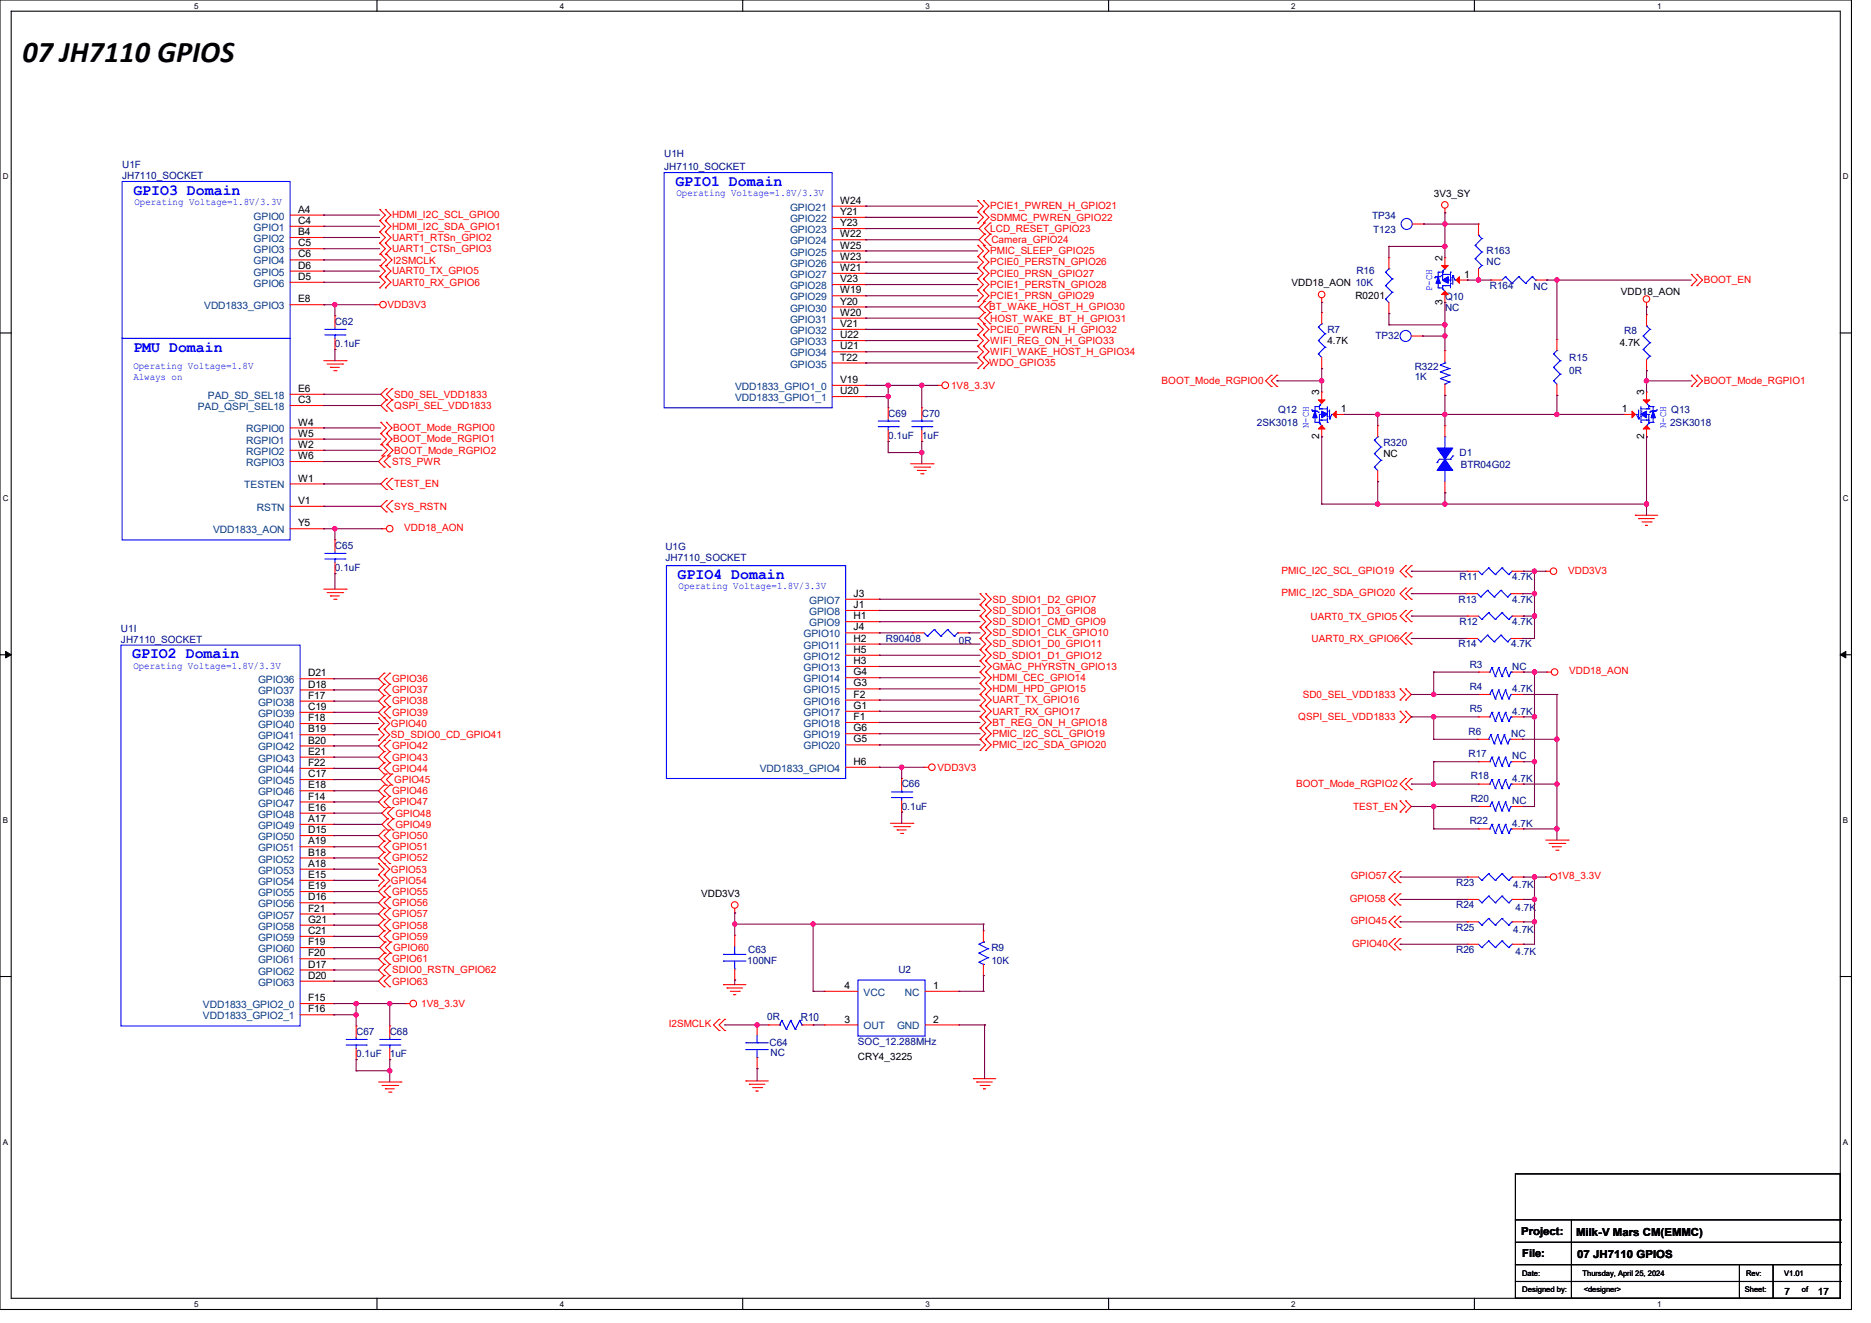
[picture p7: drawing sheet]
<svg xmlns="http://www.w3.org/2000/svg" width="297mm" height="210mm" viewBox="0 0 297 210" stroke-linecap="round" stroke-linejoin="round" font-family="sans-serif">
<defs><g id="words">
<text font-size="4.8" x="3.6" y="9.9">07 JH7110 GPIOS</text>
<g font-size="2.5" fill="#00f">
<text x="107.2" y="29.5">GPIO1 Domain</text>
<text x="21.2" y="30.9">GPIO3 Domain</text>
<text x="21.2" y="55.8">PMU Domain</text>
<text x="107.6" y="91.9">GPIO4 Domain</text>
<text x="21" y="104.5">GPIO2 Domain</text>
</g>
<text font-size="1.8" fill="#000080" x="127.1" y="162.1">R10</text>
<g font-size="1.8">
<text x="241.5" y="196">Project:</text>
<text x="250.2" y="196.2">Milk-V Mars CM(EMMC)</text>
<text x="241.6" y="199.5">File:</text>
<text x="250.3" y="199.7">07 JH7110 GPIOS</text>
</g>
<g font-size="1.6" fill="#000080">
<text x="19.4" y="28.4">JH7110_SOCKET</text>
<text x="19.4" y="26.7">U1F</text>
<text x="105.4" y="27">JH7110_SOCKET</text>
<text x="105.4" y="24.9">U1H</text>
<text x="217.8" y="34.8">TP34</text>
<text x="218" y="37">T123</text>
<text x="236" y="40.4">R163</text>
<text x="215.3" y="43.6">R16</text>
<text x="229.4" y="47.6">Q10</text>
<text x="236" y="42.1">NC</text>
<text x="236.5" y="45.9">R164</text>
<text x="243.4" y="46">NC</text>
<text x="53.2" y="51.6">C62</text>
<text x="210.7" y="52.8">R7</text>
<text x="218.4" y="53.9">TP32</text>
<text x="229.4" y="49.4">NC</text>
<text x="257.8" y="53">R8</text>
<text x="53.2" y="55.1">0.1uF</text>
<text x="224.6" y="58.7">R322</text>
<text x="249.1" y="57.3">R15</text>
<text x="249.1" y="59.4">0R</text>
<text x="202.9" y="65.6">Q12</text>
<text x="224.6" y="60.3">1K</text>
<text x="265.3" y="65.6">Q13</text>
<text x="141" y="66.1">C69</text>
<text x="141" y="69.7">0.1uF</text>
<text x="146.3" y="66.1">C70</text>
<text x="146.3" y="69.7">1uF</text>
<text x="199.5" y="67.6">2SK3018</text>
<text x="219.6" y="70.8">R320</text>
<text x="265.1" y="67.6">2SK3018</text>
<text x="231.7" y="72.4">D1</text>
<text x="231.9" y="74.3">BTR04G02</text>
<text x="53.2" y="87.1">C65</text>
<text x="105.6" y="89.1">JH7110_SOCKET</text>
<text x="105.6" y="87.3">U1G</text>
<text x="53.2" y="90.7">0.1uF</text>
<text x="231.5" y="95.7">R13</text>
<text x="231.7" y="92.1">R11</text>
<text x="240" y="95.7">4.7K</text>
<text x="240" y="92.1">4.7K</text>
<text x="19.2" y="100.3">U1I</text>
<text x="140.6" y="101.9">R90408</text>
<text x="231.7" y="99.2">R12</text>
<text x="240" y="99.2">4.7K</text>
<text x="19.2" y="102">JH7110_SOCKET</text>
<text x="152.2" y="102.2">0R</text>
<text x="231.5" y="102.8">R14</text>
<text x="233.3" y="106">R3</text>
<text x="239.9" y="102.8">4.7K</text>
<text x="240" y="106.3">NC</text>
<text x="233.3" y="109.5">R4</text>
<text x="233.3" y="113.1">R5</text>
<text x="240" y="109.9">4.7K</text>
<text x="240" y="113.4">4.7K</text>
<text x="233.1" y="116.6">R6</text>
<text x="239.9" y="117">NC</text>
<text x="143.1" y="125">C66</text>
<text x="233.1" y="120.2">R17</text>
<text x="233.5" y="123.6">R18</text>
<text x="240" y="120.5">NC</text>
<text x="240" y="124.1">4.7K</text>
<text x="143.1" y="128.5">0.1uF</text>
<text x="233.3" y="130.9">R22</text>
<text x="233.5" y="127.3">R20</text>
<text x="240" y="127.7">NC</text>
<text x="240" y="131.2">4.7K</text>
<text x="231.2" y="140.6">R23</text>
<text x="240.2" y="141">4.7K</text>
<text x="231.2" y="144.2">R24</text>
<text x="231.2" y="147.7">R25</text>
<text x="240.2" y="148.1">4.7K</text>
<text x="240.6" y="144.5">4.7K</text>
<text x="118.6" y="153.1">100NF</text>
<text x="118.8" y="151.3">C63</text>
<text x="142.6" y="154.5">U2</text>
<text x="157.4" y="150.9">R9</text>
<text x="157.4" y="153.1">10K</text>
<text x="231.2" y="151.3">R26</text>
<text x="240.6" y="151.7">4.7K</text>
<text x="121.8" y="162">0R</text>
<text x="56.5" y="164.3">C67</text>
<text x="56.5" y="167.8">0.1uF</text>
<text x="61.9" y="164.3">C68</text>
<text x="61.9" y="167.8">1uF</text>
<text x="122.2" y="166.1">C64</text>
<text x="122.3" y="167.7">NC</text>
<text x="136.2" y="165.9">SOC_12.288MHz</text>
</g>
<g font-size="1.6" fill="#00f">
<text x="21.3" y="32.5">Operating Voltage=1.8V/3.3V</text>
<text x="107.4" y="31.1">Operating Voltage=1.8V/3.3V</text>
<text x="227.3" y="46.2" transform="rotate(-90 227.3 46.2)">P-CH</text>
<text x="21.2" y="58.5">Operating Voltage=1.8V</text>
<text x="21.2" y="60.3">Always on</text>
<text x="207.8" y="67.9" transform="rotate(-90 207.8 67.9)">N-CH</text>
<text x="264.5" y="67.9" transform="rotate(-90 264.5 67.9)">N-CH</text>
<text x="107.7" y="93.5">Operating Voltage=1.8V/3.3V</text>
<text x="21.2" y="106.2">Operating Voltage=1.8V/3.3V</text>
</g>
<g font-size="1.6" fill="#004080">
<text x="40.3" y="34.9">GPIO0</text>
<text x="125.4" y="33.4">GPIO21</text>
<text x="125.4" y="35.2">GPIO22</text>
<text x="40.3" y="38.4">GPIO2</text>
<text x="40.3" y="36.6">GPIO1</text>
<text x="40.3" y="40.2">GPIO3</text>
<text x="40.3" y="42">GPIO4</text>
<text x="125.4" y="38.8">GPIO24</text>
<text x="125.4" y="40.6">GPIO25</text>
<text x="125.4" y="37">GPIO23</text>
<text x="40.3" y="45.5">GPIO6</text>
<text x="40.3" y="43.8">GPIO5</text>
<text x="125.4" y="45.9">GPIO28</text>
<text x="125.4" y="47.7">GPIO29</text>
<text x="125.4" y="44.1">GPIO27</text>
<text x="125.4" y="42.3">GPIO26</text>
<text x="32.4" y="49.1">VDD1833_GPIO3</text>
<text x="125.4" y="53">GPIO32</text>
<text x="125.4" y="51.2">GPIO31</text>
<text x="125.4" y="49.4">GPIO30</text>
<text x="125.4" y="58.3">GPIO35</text>
<text x="125.4" y="56.6">GPIO34</text>
<text x="125.4" y="54.8">GPIO33</text>
<text x="31.4" y="65.1">PAD_QSPI_SEL18</text>
<text x="33" y="63.3">PAD_SD_SEL18</text>
<text x="116.7" y="63.7">VDD1833_GPIO1_1</text>
<text x="116.7" y="61.9">VDD1833_GPIO1_0</text>
<text x="39.1" y="68.6">RGPIO0</text>
<text x="39.1" y="70.4">RGPIO1</text>
<text x="38.8" y="77.5">TESTEN</text>
<text x="39.1" y="72.2">RGPIO2</text>
<text x="39.1" y="74">RGPIO3</text>
<text x="40.8" y="81.1">RSTN</text>
<text x="33.8" y="84.6">VDD1833_AON</text>
<text x="128.5" y="95.8">GPIO7</text>
<text x="127.6" y="101.2">GPIO10</text>
<text x="128.5" y="99.4">GPIO9</text>
<text x="128.5" y="97.6">GPIO8</text>
<text x="127.6" y="103">GPIO11</text>
<text x="127.6" y="106.5">GPIO13</text>
<text x="127.6" y="104.7">GPIO12</text>
<text x="41" y="113.8">GPIO39</text>
<text x="41" y="110.2">GPIO37</text>
<text x="41" y="108.5">GPIO36</text>
<text x="41" y="112">GPIO38</text>
<text x="127.6" y="111.8">GPIO16</text>
<text x="127.6" y="113.6">GPIO17</text>
<text x="127.6" y="110.1">GPIO15</text>
<text x="127.6" y="108.3">GPIO14</text>
<text x="41" y="117.3">GPIO41</text>
<text x="41" y="119.1">GPIO42</text>
<text x="41" y="115.6">GPIO40</text>
<text x="127.6" y="115.4">GPIO18</text>
<text x="127.6" y="119">GPIO20</text>
<text x="127.6" y="117.2">GPIO19</text>
<text x="41" y="124.5">GPIO45</text>
<text x="41" y="120.9">GPIO43</text>
<text x="41" y="122.7">GPIO44</text>
<text x="120.6" y="122.5">VDD1833_GPIO4</text>
<text x="41" y="131.6">GPIO49</text>
<text x="41" y="129.8">GPIO48</text>
<text x="41" y="126.2">GPIO46</text>
<text x="41" y="128">GPIO47</text>
<text x="41" y="135.1">GPIO51</text>
<text x="41" y="136.9">GPIO52</text>
<text x="41" y="133.4">GPIO50</text>
<text x="41" y="138.7">GPIO53</text>
<text x="41" y="140.5">GPIO54</text>
<text x="41" y="142.2">GPIO55</text>
<text x="41" y="149.4">GPIO59</text>
<text x="41" y="144">GPIO56</text>
<text x="41" y="145.8">GPIO57</text>
<text x="41" y="147.6">GPIO58</text>
<text x="41" y="154.7">GPIO62</text>
<text x="41" y="151.1">GPIO60</text>
<text x="41" y="152.9">GPIO61</text>
<text x="32.2" y="160">VDD1833_GPIO2_0</text>
<text x="32.2" y="161.8">VDD1833_GPIO2_1</text>
<text x="41" y="156.5">GPIO63</text>
<text x="137.1" y="158.1">VCC</text>
<text x="143.6" y="158.1">NC</text>
<text x="137.1" y="163.4">OUT</text>
<text x="142.4" y="163.4">GND</text>
</g>
<g font-size="1.6">
<text x="47.3" y="33.8">A4</text>
<text x="47.3" y="35.5">C4</text>
<text x="133.4" y="32.3">W24</text>
<text x="133.4" y="34.1">Y21</text>
<text x="133.4" y="35.9">Y23</text>
<text x="227.6" y="31.3">3V3_SY</text>
<text x="47.3" y="37.3">B4</text>
<text x="47.3" y="39.1">C5</text>
<text x="47.3" y="40.9">C6</text>
<text x="133.4" y="37.7">W22</text>
<text x="133.4" y="41.2">W23</text>
<text x="133.4" y="39.5">W25</text>
<text x="229" y="41.4" transform="rotate(-90 229 41.4)">2</text>
<text x="47.3" y="44.4">D5</text>
<text x="47.3" y="42.7">D6</text>
<text x="47.3" y="48">E8</text>
<text x="133.4" y="44.8">V23</text>
<text x="133.4" y="46.6">W19</text>
<text x="133.4" y="43">W21</text>
<text x="205" y="45.3">VDD18_AON 10K</text>
<text x="215.2" y="47.5">R0201</text>
<text x="232.4" y="44.1">1</text>
<text x="257.3" y="46.8">VDD18_AON</text>
<text x="133.4" y="53.7">U22</text>
<text x="133.4" y="51.9">V21</text>
<text x="133.4" y="50.1">W20</text>
<text x="133.4" y="48.3">Y20</text>
<text x="229" y="48.4" transform="rotate(-90 229 48.4)">3</text>
<text x="133.4" y="57.2">T22</text>
<text x="133.4" y="55.5">U21</text>
<text x="210.7" y="54.6">4.7K</text>
<text x="257.1" y="54.9">4.7K</text>
<text x="47.3" y="64">C3</text>
<text x="47.3" y="62.2">E6</text>
<text x="133.4" y="62.6">U20</text>
<text x="133.4" y="60.8">V19</text>
<text x="209.4" y="62.7" transform="rotate(-90 209.4 62.7)">3</text>
<text x="212.8" y="65.4">1</text>
<text x="257.5" y="65.4">1</text>
<text x="261" y="62.7" transform="rotate(-90 261 62.7)">3</text>
<text x="47.3" y="71.1">W2</text>
<text x="47.3" y="67.5">W4</text>
<text x="47.3" y="69.3">W5</text>
<text x="209.4" y="69.7" transform="rotate(-90 209.4 69.7)">2</text>
<text x="261" y="69.7" transform="rotate(-90 261 69.7)">2</text>
<text x="47.3" y="76.4">W1</text>
<text x="47.3" y="72.9">W6</text>
<text x="219.6" y="72.5">NC</text>
<text x="47.3" y="80">V1</text>
<text x="47.3" y="83.5">Y5</text>
<text x="135.5" y="94.7">J3</text>
<text x="135.5" y="98.3">H1</text>
<text x="135.5" y="101.9">H2</text>
<text x="135.5" y="96.5">J1</text>
<text x="135.5" y="100.1">J4</text>
<text x="48.9" y="107.4">D21</text>
<text x="135.5" y="107.2">G4</text>
<text x="135.5" y="105.4">H3</text>
<text x="135.5" y="103.6">H5</text>
<text x="48.9" y="112.7">C19</text>
<text x="48.9" y="109.1">D18</text>
<text x="48.9" y="110.9">F17</text>
<text x="135.5" y="110.7">F2</text>
<text x="135.5" y="112.5">G1</text>
<text x="135.5" y="109">G3</text>
<text x="48.9" y="116.2">B19</text>
<text x="48.9" y="118">B20</text>
<text x="48.9" y="119.8">E21</text>
<text x="48.9" y="114.5">F18</text>
<text x="135.5" y="114.3">F1</text>
<text x="135.5" y="117.9">G5</text>
<text x="135.5" y="116.1">G6</text>
<text x="48.9" y="123.4">C17</text>
<text x="48.9" y="125.1">E18</text>
<text x="48.9" y="121.6">F22</text>
<text x="135.5" y="121.4">H6</text>
<text x="48.9" y="130.5">A17</text>
<text x="48.9" y="128.7">E16</text>
<text x="48.9" y="126.9">F14</text>
<text x="48.9" y="137.6">A18</text>
<text x="48.9" y="134">A19</text>
<text x="48.9" y="135.8">B18</text>
<text x="48.9" y="132.3">D15</text>
<text x="48.9" y="142.9">D16</text>
<text x="48.9" y="139.4">E15</text>
<text x="48.9" y="141.1">E19</text>
<text x="111.3" y="142.4">VDD3V3</text>
<text x="48.9" y="148.3">C21</text>
<text x="48.9" y="144.7">F21</text>
<text x="48.9" y="146.5">G21</text>
<text x="48.9" y="153.6">D17</text>
<text x="48.9" y="155.4">D20</text>
<text x="48.9" y="150">F19</text>
<text x="48.9" y="151.8">F20</text>
<text x="48.9" y="158.9">F15</text>
<text x="48.9" y="160.7">F16</text>
<text x="134.1" y="157">4</text>
<text x="148.1" y="157">1</text>
<text x="134.1" y="162.3">3</text>
<text x="148.1" y="162.3">2</text>
<text x="136.2" y="168.2">CRY4_3225</text>
<text x="283.3" y="205.5">7</text>
<text x="288.6" y="205.5">17</text>
</g>
<g font-size="1.6" fill="#f00">
<text x="62.2" y="34.7">HDMI_I2C_SCL_GPIO0</text>
<text x="157.2" y="33.3">PCIE1_PWREN_H_GPIO21</text>
<text x="157.2" y="35">SDMMC_PWREN_GPIO22</text>
<text x="62.2" y="36.4">HDMI_I2C_SDA_GPIO1</text>
<text x="62.2" y="38.2">UART1_RTSn_GPIO2</text>
<text x="62.2" y="40">UART1_CTSn_GPIO3</text>
<text x="62.4" y="42">I2SMCLK</text>
<text x="157.2" y="40.4">PMIC_SLEEP_GPIO25</text>
<text x="157.2" y="36.8">LCD_RESET_GPIO23</text>
<text x="157.4" y="38.6">Camera_GPIO24</text>
<text x="62.2" y="43.6">UART0_TX_GPIO5</text>
<text x="62.2" y="45.3">UART0_RX_GPIO6</text>
<text x="157.2" y="42.1">PCIE0_PERSTN_GPIO26</text>
<text x="157.2" y="43.9">PCIE0_PRSN_GPIO27</text>
<text x="157.2" y="45.7">PCIE1_PERSTN_GPIO28</text>
<text x="157.2" y="47.5">PCIE1_PRSN_GPIO29</text>
<text x="270.4" y="45">BOOT_EN</text>
<text x="61.5" y="48.9">VDD3V3</text>
<text x="157" y="49.3">BT_WAKE_HOST_H_GPIO30</text>
<text x="157.2" y="52.8">PCIE0_PWREN_H_GPIO32</text>
<text x="157.2" y="51">HOST_WAKE_BT_H_GPIO31</text>
<text x="157" y="58.1">WDO_GPIO35</text>
<text x="157.2" y="54.6">WIFI_REG_ON_H_GPIO33</text>
<text x="157.2" y="56.4">WIFI_WAKE_HOST_H_GPIO34</text>
<text x="62.6" y="64.9">QSPI_SEL_VDD1833</text>
<text x="62.6" y="63.1">SD0_SEL_VDD1833</text>
<text x="151" y="61.7">1V8_3.3V</text>
<text x="184.4" y="61">BOOT_Mode_RGPIO0</text>
<text x="270.4" y="61">BOOT_Mode_RGPIO1</text>
<text x="62.4" y="68.5">BOOT_Mode_RGPIO0</text>
<text x="62.4" y="70.2">BOOT_Mode_RGPIO1</text>
<text x="62.2" y="73.8">STS_PWR</text>
<text x="62.6" y="77.3">TEST_EN</text>
<text x="62.6" y="72">BOOT_Mode_RGPIO2</text>
<text x="62.6" y="80.9">SYS_RSTN</text>
<text x="64.2" y="84.3">VDD18_AON</text>
<text x="157.5" y="95.7">SD_SDIO1_D2_GPIO7</text>
<text x="203.4" y="91">PMIC_I2C_SCL_GPIO19</text>
<text x="203.4" y="94.6">PMIC_I2C_SDA_GPIO20</text>
<text x="248.9" y="91">VDD3V3</text>
<text x="157.5" y="97.4">SD_SDIO1_D3_GPIO8</text>
<text x="157.5" y="101">SD_SDIO1_CLK_GPIO10</text>
<text x="157.5" y="99.2">SD_SDIO1_CMD_GPIO9</text>
<text x="208" y="98.5">UART0_TX_GPIO5</text>
<text x="208.2" y="101.9">UART0_RX_GPIO6</text>
<text x="157.5" y="106.3">GMAC_PHYRSTN_GPIO13</text>
<text x="157.5" y="102.8">SD_SDIO1_D0_GPIO11</text>
<text x="157.5" y="104.5">SD_SDIO1_D1_GPIO12</text>
<text x="249.1" y="107">VDD18_AON</text>
<text x="62.2" y="110">GPIO37</text>
<text x="62.2" y="108.3">GPIO36</text>
<text x="62.2" y="111.8">GPIO38</text>
<text x="62.2" y="113.6">GPIO39</text>
<text x="157.5" y="108.1">HDMI_CEC_GPIO14</text>
<text x="157.5" y="109.9">HDMI_HPD_GPIO15</text>
<text x="157.5" y="111.7">UART_TX_GPIO16</text>
<text x="157.5" y="113.4">UART_RX_GPIO17</text>
<text x="206.8" y="110.8">SD0_SEL_VDD1833</text>
<text x="62.1" y="117.2">SD_SDIO0_CD_GPIO41</text>
<text x="62.1" y="115.4">GPIO40</text>
<text x="62.2" y="118.9">GPIO42</text>
<text x="157.5" y="115.2">BT_REG_ON_H_GPIO18</text>
<text x="157.5" y="117">PMIC_I2C_SCL_GPIO19</text>
<text x="157.5" y="118.8">PMIC_I2C_SDA_GPIO20</text>
<text x="206.1" y="114.3">QSPI_SEL_VDD1833</text>
<text x="62.2" y="120.7">GPIO43</text>
<text x="62.2" y="122.5">GPIO44</text>
<text x="62.6" y="124.3">GPIO45</text>
<text x="148.8" y="122.3">VDD3V3</text>
<text x="205.7" y="125">BOOT_Mode_RGPIO2</text>
<text x="62.2" y="126">GPIO46</text>
<text x="62.2" y="127.8">GPIO47</text>
<text x="62.8" y="129.6">GPIO48</text>
<text x="62.8" y="131.4">GPIO49</text>
<text x="214.8" y="128.5">TEST_EN</text>
<text x="62.2" y="134.9">GPIO51</text>
<text x="62.2" y="133.2">GPIO50</text>
<text x="62.2" y="136.7">GPIO52</text>
<text x="62.1" y="138.5">GPIO53</text>
<text x="62.1" y="140.3">GPIO54</text>
<text x="62.2" y="143.8">GPIO56</text>
<text x="62.2" y="142.1">GPIO55</text>
<text x="214.3" y="143.1">GPIO58</text>
<text x="214.4" y="139.6">GPIO57</text>
<text x="247.2" y="139.6">1V8_3.3V</text>
<text x="62.2" y="145.6">GPIO57</text>
<text x="62.2" y="149.2">GPIO59</text>
<text x="62.2" y="147.4">GPIO58</text>
<text x="214.4" y="146.7">GPIO45</text>
<text x="62.2" y="152.7">GPIO61</text>
<text x="62.2" y="154.5">SDIO0_RSTN_GPIO62</text>
<text x="62.4" y="150.9">GPIO60</text>
<text x="214.6" y="150.2">GPIO40</text>
<text x="62.2" y="156.3">GPIO63</text>
<text x="66.8" y="159.8">1V8_3.3V</text>
<text x="106.2" y="163">I2SMCLK</text>
</g>
<g font-size="1.3">
<text x="30.8" y="1.4">5</text>
<text x="88.9" y="1.4">4</text>
<text x="146.9" y="1.4">3</text>
<text x="205" y="1.4">2</text>
<text x="263" y="1.4">1</text>
<text x=".4" y="28.5">D</text>
<text x="292.5" y="28.5">D</text>
<text x=".4" y="79.5">C</text>
<text x="292.5" y="79.5">C</text>
<text x=".4" y="130.6">B</text>
<text x="292.5" y="130.6">B</text>
<text x=".4" y="181.7">A</text>
<text x="292.5" y="181.7">A</text>
<text x="30.8" y="207.4">5</text>
<text x="88.9" y="207.4">4</text>
<text x="146.9" y="207.4">3</text>
<text x="205" y="207.4">2</text>
<text x="263" y="207.4">1</text>
</g>
<g font-size="1.2">
<text x="241.6" y="202.6">Date:</text>
<text x="251.2" y="202.6">Thursday, April 25, 2024</text>
<text x="277.2" y="202.6">Rev:</text>
<text x="283.2" y="202.6">V1.01</text>
<text x="241.6" y="205.1">Designed by:</text>
<text x="251.4" y="205.1">&lt;designer&gt;</text>
<text x="277" y="205.1">Sheet:</text>
<text x="286" y="205.1">of</text>
</g>
</g></defs>
<path d="M0 0h293.9v207.9h-293.9zM1.8 1.8h290.3v204.3h-290.3z" fill="none" stroke="#000" stroke-width=".17"/>
<g fill="#fff">
<path d="M30.8 .2h.7v1.4h-.7z"/>
<path d="M30.8 206.3h.7v1.4h-.7z"/>
</g>
<path d="M59.8 0v1.8M59.8 206.1v1.8" fill="none" stroke="#000" stroke-width=".17"/>
<g fill="#fff">
<path d="M88.9 .2h.7v1.4h-.7z"/>
<path d="M88.9 206.3h.7v1.4h-.7z"/>
</g>
<path d="M117.9 0v1.8M117.9 206.1v1.8" fill="none" stroke="#000" stroke-width=".17"/>
<g fill="#fff">
<path d="M146.9 .2h.7v1.4h-.7z"/>
<path d="M146.9 206.3h.7v1.4h-.7z"/>
</g>
<path d="M176 0v1.8M176 206.1v1.8" fill="none" stroke="#000" stroke-width=".17"/>
<g fill="#fff">
<path d="M205 .2h.7v1.4h-.7z"/>
<path d="M205 206.3h.7v1.4h-.7z"/>
</g>
<path d="M234 0v1.8M234 206.1v1.8" fill="none" stroke="#000" stroke-width=".17"/>
<g fill="#fff">
<path d="M263.1 .2h.7v1.4h-.7z"/>
<path d="M263.1 206.3h.7v1.4h-.7z"/>
<path d="M.4 27.3h1v1.4h-1z"/>
<path d="M292.6 27.3h.9v1.4h-.9z"/>
<path d="M.4 78.4h1v1.4h-1z"/>
<path d="M292.6 78.4h.9v1.4h-.9z"/>
</g>
<path d="M0 52.9h1.8M292.1 52.9h1.8" fill="none" stroke="#000" stroke-width=".17"/>
<g fill="#fff">
<path d="M.4 129.5h.9v1.4h-.9z"/>
<path d="M292.6 129.5h.8v1.4h-.8z"/>
</g>
<path d="M0 103.9h1.8M292.1 103.9h1.8" fill="none" stroke="#000" stroke-width=".17"/>
<path d="M.9 103.4l.9 .5-.9 .5zM292.1 103.9l.9-.5v1z" fill="#000" stroke="#000" stroke-width=".16"/>
<g fill="#fff">
<path d="M.4 180.5h.9v1.4h-.9z"/>
<path d="M292.5 180.5h.9v1.4h-.9z"/>
</g>
<g fill="none" stroke="#000" stroke-width=".17">
<path d="M0 155h1.8M292.1 155h1.8M240.6 186.3h51.5v19.8h-51.5zM240.6 193.6h51.5M240.6 197.2h51.5M249.4 193.6v12.5M292.1 193.6h.1M292.1 197.2h.1M240.6 200.7h51.5M240.6 203.4h51.5M249.4 206.1h.1M276.1 206.1h.1"/>
<path d="M276.1 200.7v5.4M281.5 206.1h.1M281.5 200.7v5.4M292.1 200.7h.1M292.1 203.4h.1"/>
</g>
<g fill="none" stroke="#f00" stroke-width=".17">
<path d="M46.1 34.1h5.3M46.1 37.7h5.3M46.1 35.9h5.3M46.1 39.5h5.3M51.4 34.1h.1M51.4 37.7h.1M51.4 35.9h.1M51.4 39.5h.1M60.3 33.3h.1M60.3 35h.1M60.3 36.8h.1M60.3 38.6h.1"/>
<path d="M60.3 33.3l.9 .8-.9 .9M60.3 35l.9 .9-.9 .9M60.3 36.8l.9 .9-.9 .9M60.3 38.6l.9 .9-.9 .9M61.2 33.3h.1M61.2 35h.1M61.2 36.8h.1M61.2 38.6h.1M61.2 33.3l.9 .8-.9 .9M61.2 35l.9 .9-.9 .9M61.2 36.8l.9 .9-.9 .9M61.2 38.6l.9 .9-.9 .9"/>
<path d="M132.1 38.1h5.3M132.1 32.7h5.3M132.1 39.8h5.3M132.1 34.5h5.3M132.1 36.3h5.3M137.4 38.1h.1M137.4 32.7h.1M137.4 39.8h.1M137.4 34.5h.1M137.4 36.3h.1M155.2 31.8h.1M155.2 33.6h.1"/>
<path d="M155.2 38.9h.1M155.2 35.4h.1M155.2 31.8l.9 .9-.9 .9M155.2 38.9l.9 .9-.9 .9M155.2 33.6l.9 .9-.9 .9M156.1 31.8h.1M156.1 33.6h.1M156.1 38.9h.1M156.1 35.4h.1M156.1 31.8l.9 .9-.9 .9M156.1 38.9l.9 .9-.9 .9M156.1 33.6l.9 .9-.9 .9"/>
<path d="M156.3 35.4h.1M156.3 37.2h.1M156.3 38.9h.1M156.3 35.4l-.9 .9 .9 .9M156.3 37.2l-.9 .9 .9 .8M157.2 37.2h.1M157.2 35.4h.1M157.2 38.9h.1M157.2 35.4l-.9 .9 .9 .9M157.2 37.2l-.9 .9 .9 .8M224.2 35.6h1.8M226 35.6h.1"/>
<path d="M229.4 33.8h.1M229.4 33.1v.7M234.7 35.6h.1M234.7 35.6v1.7M46.1 48.4h5.3M46.1 41.3h5.3M46.1 44.8h5.3M46.1 43h5.3M51.4 41.3h.1M51.4 44.8h.1M51.4 43h.1M51.4 48.4h.1"/>
<path d="M51.4 57.3h3.5M51.9 57.8h2.5M52.5 58.3h.1M52.5 58.3h1.4M53 58.8h.3M53.2 50.1h.1M53.2 55.5h.1M53.2 50.1v1.8M53.2 53.7v1.8M53.3 58.8h.1M54.4 57.8h.1M54.9 57.3h.1"/>
<path d="M59.6 48.4h.1M59.6 48.4h.7M60.3 40.4h.1M60.3 42.1h.1M60.3 43.9h.1M60.3 45.7h.1M60.3 42.1l.9 .9-.9 .9M60.3 43.9l.9 .9-.9 .9M60.5 42.1h.1M60.5 40.4h.1M60.5 40.4l.8 .9-.8 .8M61.2 40.4h.1"/>
<path d="M61.2 42.1h.1M61.2 43.9h.1M61.2 45.7h.1M61.2 42.1l.9 .9-.9 .9M61.2 43.9l.9 .9-.9 .9M61.3 42.1h.1M61.3 40.4h.1M61.3 40.4l.9 .9-.9 .8M132.1 57.6h5.3M132.1 55.8h5.3M132.1 54.1h5.3M132.1 52.3h5.3"/>
<path d="M132.1 45.2h5.3M132.1 46.9h5.3M132.1 50.5h5.3M132.1 43.4h5.3M132.1 41.6h5.3M132.1 48.7h5.3M137.4 57.6h.1M137.4 55.8h.1M137.4 54.1h.1M137.4 52.3h.1M137.4 45.2h.1M137.4 46.9h.1"/>
<path d="M137.4 50.5h.1M137.4 43.4h.1M137.4 41.6h.1M137.4 48.7h.1M155.2 40.7h.1M155.2 42.5h.1M155.2 44.3h.1M155.2 46.1h.1M155.2 47.8h.1M155.2 51.4h.1M155.2 53.2h.1M155.2 54.9h.1"/>
<path d="M155.2 56.7h.1M155.2 58.5h.1M155.2 40.7l.9 .9-.9 .9M155.2 42.5l.9 .9-.9 .9M155.2 44.3l.9 .9-.9 .9M155.2 46.1l.9 .8-.9 .9M155.2 51.4l.9 .9-.9 .9M155.2 53.2l.9 .9-.9 .8M155.2 54.9l.9 .9-.9 .9M155.2 56.7l.9 .9-.9 .9M156.1 40.7h.1M156.1 42.5h.1"/>
<path d="M156.1 44.3h.1M156.1 46.1h.1M156.1 47.8h.1M156.1 51.4h.1M156.1 53.2h.1M156.1 54.9h.1M156.1 56.7h.1M156.1 58.5h.1M156.1 40.7l.9 .9-.9 .9M156.1 42.5l.9 .9-.9 .9M156.1 44.3l.9 .9-.9 .9M156.1 46.1l.9 .8-.9 .9"/>
<path d="M156.1 51.4l.9 .9-.9 .9M156.1 53.2l.9 .9-.9 .8M156.1 54.9l.9 .9-.9 .9M156.1 56.7l.9 .9-.9 .9M156.3 47.8h.1M156.3 49.6h.1M156.3 51.4h.1M156.3 47.8l-.9 .9 .9 .9M156.3 49.6l-.9 .9 .9 .9M157.2 49.6h.1M157.2 47.8h.1M157.2 51.4h.1"/>
<path d="M157.2 47.8l-.9 .9 .9 .9M157.2 49.6l-.9 .9 .9 .9M201.8 59.6h.1M201.8 59.6l-.9 .9 .9 .8M202.7 59.6h.1M202.7 59.6l-.9 .9 .9 .8M209.8 48h.1M209.8 58.5h.1M209.8 49.6h.1M209.8 47.3v.7M209.8 49.6v1.8M209.8 56.7v1.8"/>
<path d="M220.5 49.8h.1M220.5 40.9h.1M220.5 40.9v1.8M220.5 48v1.8M224 53.3h1.8M225.8 53.3h.1M229.4 55.6h.1M229.4 48h.1M229.4 40.9h.1M229.4 40.9v1.8M229.4 46.2v1.8M229.4 55.6v1.8"/>
<path d="M231.1 44.4h1.8M232.9 44.4h.1M234.7 44.4h.1M234.7 42.7v1.7M236.6 44.4h.1M236.6 44.4h1.8M243.8 44.4h1.7M245.5 44.4h.1M247.1 53.9h.1M247.1 53.9v1.7M261.4 48.7h.1M261.4 58.8h.1"/>
<path d="M261.4 50h.1M261.4 48v.7M261.4 50v1.7M261.4 57.1v1.7M268.5 43.6h.1M268.5 45.3h.1M268.5 59.6h.1M268.5 43.6l.9 .8-.9 .9M268.5 59.6l.9 .9-.9 .8M269.4 43.6h.1M269.4 45.3h.1M269.4 59.6h.1"/>
<path d="M269.4 43.6l.9 .8-.9 .9M269.4 59.6l.9 .9-.9 .8M46.1 76.8h5.3M46.1 71.5h5.3M46.1 67.9h5.3M46.1 69.7h5.3M46.1 73.3h5.3M46.1 64.4h5.3M46.1 62.6h5.3M51.4 76.8h.1M51.4 71.5h.1M51.4 67.9h.1"/>
<path d="M51.4 69.7h.1M51.4 73.3h.1M51.4 64.4h.1M51.4 62.6h.1M60.5 67h.1M60.5 68.8h.1M60.5 70.6h.1M60.5 67l.8 .9-.8 .9M60.5 68.8l.8 .9-.8 .9M60.6 70.6h.1M60.6 72.4h.1M60.6 70.6l.9 .9-.9 .9"/>
<path d="M61 72.4h.1M61 74.1h.1M61 72.4l-.9 .9 .9 .8M61.3 75.9h.1M61.3 77.7h.1M61.3 79.5h.1M61.3 63.5h.1M61.3 65.3h.1M61.3 61.7h.1M61.3 67h.1M61.3 68.8h.1M61.3 70.6h.1"/>
<path d="M61.3 75.9l-.8 .9 .8 .9M61.3 79.5l-.8 .9 .8 .9M61.3 63.5l-.8 .9 .8 .9M61.3 61.7l-.8 .9 .8 .9M61.3 67l.9 .9-.9 .9M61.3 68.8l.9 .9-.9 .9M61.5 70.6h.1M61.5 72.4h.1M61.5 70.6l.9 .9-.9 .9M61.9 74.1h.1M61.9 72.4h.1M61.9 72.4l-.9 .9 .9 .8"/>
<path d="M62.2 77.7h.1M62.2 75.9h.1M62.2 79.5h.1M62.2 65.3h.1M62.2 63.5h.1M62.2 61.7h.1M62.2 75.9l-.9 .9 .9 .9M62.2 79.5l-.9 .9 .9 .9M62.2 63.5l-.9 .9 .9 .9M62.2 61.7l-.9 .9 .9 .9M132.1 61.2h5.3M132.1 62.9h5.3"/>
<path d="M137.4 62.9h.1M137.4 61.2h.1M141 64.7h.1M141 70.1h.1M141 64.7v1.8M141 68.3v1.8M144.5 73.6h3.6M145.1 74.1h2.5M145.6 74.7h.1M145.6 74.7h1.4M146.2 75.2h.3M146.3 64.7h.1"/>
<path d="M146.3 70.1h.1M146.3 64.7v1.8M146.3 68.3v1.8M146.5 75.2h.1M147.6 74.1h.1M148.1 73.6h.1M148.8 61.2h.1M148.8 61.2h.7M201.8 61.3h.1M202.7 61.3h.1M209.8 62.2h.1M209.8 69.3h.1"/>
<path d="M209.8 62.2v1.8M209.8 67.6v1.7M211.6 65.8h1.8M213.4 65.8h.1M218.7 76.5h.1M218.7 67.6h.1M218.7 67.6v1.7M218.7 74.7v1.8M229.4 78.2h.1M229.4 67.6h.1M229.4 62.8h.1M229.4 61v1.8"/>
<path d="M229.4 67.6v1.7M229.4 76.5v1.7M247.1 62.8h.1M247.1 61v1.8M257.8 65.8h.1M257.8 65.8h1.8M261.4 62.2h.1M261.4 69.3h.1M261.4 62.2v1.8M261.4 67.6v1.7M268.5 61.3h.1M269.4 61.3h.1"/>
<path d="M46.1 83.9h5.3M46.1 80.4h5.3M51.4 80.4h.1M51.4 83.9h.1M51.4 93.5h3.5M51.9 94.1h2.5M52.5 94.6h.1M52.5 94.6h1.4M53 95.1h.3M53.2 85.7h.1M53.2 91h.1M53.2 85.7v1.8"/>
<path d="M53.2 89.3v1.7M53.3 95.1h.1M54.4 94.1h.1M54.9 93.5h.1M60.6 83.9h.1M60.6 83.9h.7M61.3 81.3h.1M62.2 81.3h.1M134.2 95.1h5.4M134.2 98.7h5.4M134.2 96.9h5.4M139.6 98.7h.1"/>
<path d="M139.6 96.9h.1M139.6 95.1h.1M155.6 94.2h.1M155.6 96h.1M155.6 97.8h.1M155.6 99.6h.1M155.6 94.2l.9 .9-.9 .9M155.6 96l.9 .9-.9 .9M155.6 99.6l.9 .9-.9 .8M155.6 97.8l.9 .9-.9 .9M156.5 94.2h.1M156.5 96h.1"/>
<path d="M156.5 97.8h.1M156.5 99.6h.1M156.5 94.2l.9 .9-.9 .9M156.5 96l.9 .9-.9 .9M156.5 99.6l.9 .9-.9 .8M156.5 97.8l.9 .9-.9 .9M223.1 89.8h.1M223.1 91.6h.1M223.1 93.3h.1M223.1 95.1h.1M223.1 96.9h.1M223.1 98.7h.1"/>
<path d="M223.1 96.9l-.9 .9 .9 .9M223.1 89.8l-.9 .9 .9 .9M223.1 93.3l-.9 .9 .9 .9M224 89.8h.1M224 91.6h.1M224 93.3h.1M224 95.1h.1M224 96.9h.1M224 98.7h.1M224 89.8l-.9 .9 .9 .9M224 93.3l-.9 .9 .9 .9M224 96.9l-.9 .9 .9 .9"/>
<path d="M232.7 94.2h.1M232.7 94.2h1.8M232.9 90.7h.1M232.9 97.8h.1M232.9 90.7h1.8M232.9 97.8h1.8M239.9 94.2h1.7M240 90.7h1.8M240 97.8h1.8M241.6 94.2h.1M241.8 90.7h.1M241.8 97.8h.1"/>
<path d="M245.4 90.7h.1M245.4 90.7h.7M259.6 81.8h.1M259.6 81.8h3.5M260.1 82.3h.1M260.1 82.3h2.5M260.6 82.8h1.5M261.2 83.4h.1M261.2 83.4h.3M262.1 82.8h.1M47.6 116.6h5.4M47.6 118.4h5.4"/>
<path d="M47.6 113.1h5.4M47.6 109.5h5.4M47.6 107.7h5.4M47.6 111.3h5.4M47.6 114.9h5.4M53 116.6h.1M53 118.4h.1M53 113.1h.1M53 109.5h.1M53 107.7h.1M53 111.3h.1M53 114.9h.1"/>
<path d="M60.1 115.7h.1M60.1 117.5h.1M60.1 114h.1M60.1 115.7l.9 .9-.9 .9M60.1 114l.9 .9-.9 .8M61 108.6h.1M61 110.4h.1M61 106.8h.1M61 112.2h.1M61 114h.1M61 119.3h.1M61 117.5h.1"/>
<path d="M61 115.7h.1M61 108.6l-.9 .9 .9 .9M61 106.8l-.9 .9 .9 .9M61 110.4l-.9 .9 .9 .9M61 112.2l-.9 .9 1.8 1.8-.9 .8M61 119.3l-.9 .9 .9 .9M61 115.7l.9 .9-1.8 1.8 .9 .9M61.9 110.4h.1M61.9 108.6h.1M61.9 106.8h.1M61.9 112.2h.1M61.9 114h.1"/>
<path d="M61.9 119.3h.1M61.9 117.5h.1M61.9 108.6l-.9 .9 .9 .9M61.9 106.8l-.9 .9 .9 .9M61.9 110.4l-.9 .9 .9 .9M61.9 112.2l-.9 .9 .9 .9M61.9 119.3l-.9 .9 .9 .9M61.9 117.5l-.9 .9 .9 .9M134.2 100.5h5.4M134.2 114.7h5.4M134.2 111.1h5.4M134.2 112.9h5.4"/>
<path d="M134.2 109.3h5.4M134.2 107.6h5.4M134.2 118.2h5.4M134.2 116.5h5.4M134.2 102.2h5.4M134.2 105.8h5.4M134.2 104h5.4M139.6 114.7h.1M139.6 111.1h.1M139.6 112.9h.1M139.6 109.3h.1M139.6 107.6h.1"/>
<path d="M139.6 118.2h.1M139.6 116.5h.1M139.6 102.2h.1M139.6 105.8h.1M139.6 104h.1M139.6 100.5h.1M144.9 100.5h.1M144.9 100.5h1.8M152 100.5h1.8M153.8 100.5h.1M155.6 104.9h.1M155.6 106.7h.1"/>
<path d="M155.6 108.5h.1M155.6 110.2h.1M155.6 112h.1M155.6 113.8h.1M155.6 115.6h.1M155.6 117.3h.1M155.6 119.1h.1M155.6 101.3h.1M155.6 103.1h.1M155.6 104.9l.9 .9-.9 .9M155.6 106.7l.9 .9-.9 .9M155.6 108.5l.9 .8-.9 .9"/>
<path d="M155.6 110.2l.9 .9-.9 .9M155.6 112l.9 .9-.9 .9M155.6 113.8l.9 .9-.9 .9M155.6 115.6l.9 .9-.9 .8M155.6 117.3l.9 .9-.9 .9M155.6 101.3l.9 .9-.9 .9M155.6 103.1l.9 .9-.9 .9M156.5 104.9h.1M156.5 106.7h.1M156.5 108.5h.1M156.5 110.2h.1M156.5 112h.1"/>
<path d="M156.5 113.8h.1M156.5 115.6h.1M156.5 117.3h.1M156.5 119.1h.1M156.5 101.3h.1M156.5 103.1h.1M156.5 104.9l.9 .9-.9 .9M156.5 106.7l.9 .9-.9 .9M156.5 108.5l.9 .8-.9 .9M156.5 110.2l.9 .9-.9 .9M156.5 112l.9 .9-.9 .9M156.5 113.8l.9 .9-.9 .9"/>
<path d="M156.5 115.6l.9 .9-.9 .8M156.5 117.3l.9 .9-.9 .9M156.5 101.3l.9 .9-.9 .9M156.5 103.1l.9 .9-.9 .9M222.2 111.1h.1M222.2 109.3h.1M222.2 114.7h.1M222.2 112.9h.1M222.2 109.3l.9 .9-.9 .9M222.2 112.9l.9 .9-.9 .9M223.1 109.3h.1M223.1 111.1h.1"/>
<path d="M223.1 112.9h.1M223.1 114.7h.1M223.1 100.5h.1M223.1 102.2h.1M223.1 109.3l.9 .9-.9 .9M223.1 112.9l.9 .9-.9 .9M223.1 100.5l-.9 .8 .9 .9M224 100.5h.1M224 102.2h.1M224 100.5l-.9 .8 .9 .9M232.7 101.3h.1M232.7 101.3h1.8"/>
<path d="M234.5 117.3h.1M234.5 117.3h1.8M234.7 106.7h.1M234.7 110.2h.1M234.7 113.8h.1M234.7 106.7h1.8M234.7 110.2h1.8M234.7 113.8h1.8M239.9 117.3h1.7M239.9 101.3h1.7M240 106.7h1.8M240 110.2h1.8"/>
<path d="M240 113.8h1.8M241.6 117.3h.1M241.6 101.3h.1M241.8 106.7h.1M241.8 110.2h.1M241.8 113.8h.1M245.5 106.7h.1M245.5 106.7h.8M47.6 134.4h5.4M47.6 130.9h5.4M47.6 138h5.4M47.6 136.2h5.4"/>
<path d="M47.6 123.7h5.4M47.6 132.6h5.4M47.6 139.7h5.4M47.6 129.1h5.4M47.6 125.5h5.4M47.6 120.2h5.4M47.6 127.3h5.4M47.6 122h5.4M53 130.9h.1M53 138h.1M53 134.4h.1M53 136.2h.1"/>
<path d="M53 123.7h.1M53 132.6h.1M53 139.7h.1M53 129.1h.1M53 125.5h.1M53 120.2h.1M53 127.3h.1M53 122h.1M60.1 137.1h.1M60.1 138.9h.1M60.1 137.1l.9 .9-.9 .9M60.1 138.9l.9 .8-.9 .9"/>
<path d="M61 121.1h.1M61 122.9h.1M61 124.6h.1M61 126.4h.1M61 128.2h.1M61 133.5h.1M61 135.3h.1M61 131.7h.1M61 137.1h.1M61 138.9h.1M61 121.1l-.9 .9 .9 .9M61 124.6l-.9 .9 .9 .9"/>
<path d="M61 126.4l-.9 .9 .9 .9M61 133.5l-.9 .9 .9 .9M61 131.7l-.9 .9 .9 .9M61 135.3l-.9 .9 1.8 1.8-.9 .9M61 138.9l.9 .8-1.8 1.8 .9 .9M61.3 122.9h.1M61.3 124.6h.1M61.3 122.9l-.8 .8 .8 .9M61.5 128.2h.1M61.5 130h.1M61.5 131.7h.1M61.5 128.2l-.9 .9 .9 .9"/>
<path d="M61.5 130l-.9 .9 .9 .8M61.9 121.1h.1M61.9 122.9h.1M61.9 126.4h.1M61.9 124.6h.1M61.9 128.2h.1M61.9 135.3h.1M61.9 133.5h.1M61.9 131.7h.1M61.9 137.1h.1M61.9 121.1l-.9 .9 .9 .9M61.9 124.6l-.9 .9 .9 .9"/>
<path d="M61.9 126.4l-.9 .9 .9 .9M61.9 133.5l-.9 .9 .9 .9M61.9 131.7l-.9 .9 .9 .9M61.9 135.3l-.9 .9 .9 .9M62.2 124.6h.1M62.2 122.9h.1M62.2 122.9l-.9 .8 .9 .9M62.4 130h.1M62.4 128.2h.1M62.4 131.7h.1M62.4 128.2l-.9 .9 .9 .9M62.4 130l-.9 .9 .9 .8"/>
<path d="M134.2 121.8h5.4M139.6 121.8h.1M141.4 130.7h3.5M141.9 131.2h2.5M142.4 131.7h.1M142.4 131.7h1.4M143 132.3h.3M143.1 123.6h.1M143.1 128.9h.1M143.1 123.6v1.7M143.1 127.1v1.8M143.3 132.3h.1"/>
<path d="M144.4 131.2h.1M144.9 130.7h.1M146.7 121.8h.1M146.7 121.8h.7M221.4 138.3h.1M221.4 138.3l-.9 .9 .9 .9M222.2 128.9h.1M222.2 127.1h.1M222.2 138.3h.1M222.2 127.1l.9 .9-.9 .9M222.2 138.3l-.8 .9 .8 .9M223.1 127.1h.1"/>
<path d="M223.1 128.9h.1M223.1 123.6h.1M223.1 125.3h.1M223.1 127.1l.9 .9-.9 .9M223.1 123.6l-.9 .9 .9 .8M224 123.6h.1M224 125.3h.1M224 123.6l-.9 .9 .9 .8M232.9 139.2h.1M232.9 139.2h1.8M234.7 120.9h.1M234.7 124.5h.1"/>
<path d="M234.7 128h.1M234.7 131.6h.1M234.7 120.9h1.8M234.7 124.5h1.8M234.7 128h1.8M234.7 131.6h1.8M240 139.2h1.8M240 120.9h1.8M240 124.5h1.8M240 128h1.8M240 131.6h1.8M241.8 120.9h.1"/>
<path d="M241.8 139.2h.1M241.8 124.5h.1M241.8 128h.1M241.8 131.6h.1M245.4 139.2h.1M245.4 133.3h3.5M245.4 139.2h.7M245.9 133.9h2.5M246.4 134.4h.1M246.4 134.4h1.5M247 135h.3M247.3 135h.1"/>
<path d="M248.4 133.9h.1M248.9 133.3h.1M47.6 159.3h5.4M47.6 148.6h5.4M47.6 143.3h5.4M47.6 154h5.4M47.6 155.7h5.4M47.6 141.5h5.4M47.6 150.4h5.4M47.6 152.2h5.4M47.6 145.1h5.4M47.6 146.9h5.4"/>
<path d="M53 148.6h.1M53 143.3h.1M53 154h.1M53 155.7h.1M53 141.5h.1M53 159.3h.1M53 150.4h.1M53 152.2h.1M53 145.1h.1M53 146.9h.1M60.1 140.6h.1M61 142.4h.1"/>
<path d="M61 144.2h.1M61 140.6h.1M61 146h.1M61 147.7h.1M61 149.5h.1M61 151.3h.1M61 153.1h.1M61 154.9h.1M61 156.6h.1M61 142.4l-.9 .9 .9 .9M61 144.2l-.9 .9 .9 .9M61 147.7l-.9 .9 .9 .9"/>
<path d="M61 146l-.9 .9 .9 .8M61 151.3l-.9 .9 .9 .9M61 153.1l-.9 .9 .9 .9M61 154.9l-.9 .8 .9 .9M61.2 149.5h.1M61.2 151.3h.1M61.2 149.5l-.9 .9 .9 .9M61.9 144.2h.1M61.9 142.4h.1M61.9 140.6h.1M61.9 146h.1M61.9 149.5h.1"/>
<path d="M61.9 147.7h.1M61.9 153.1h.1M61.9 151.3h.1M61.9 154.9h.1M61.9 156.6h.1M61.9 142.4l-.9 .9 .9 .9M61.9 140.6l-.9 .9 .9 .9M61.9 144.2l-.9 .9 .9 .9M61.9 147.7l-.9 .9 .9 .9M61.9 146l-.9 .9 .9 .8M61.9 151.3l-.9 .9 .9 .9M61.9 153.1l-.9 .9 .9 .9"/>
<path d="M61.9 154.9l-.9 .8 .9 .9M62.1 151.3h.1M62.1 149.5h.1M62.1 149.5l-.9 .9 .9 .9M64.4 159.3h.1M64.4 159.3h.7M114.9 156.3h.1M114.9 156.3h3.5M115.4 156.8h.1M115.4 156.8h2.5M115.9 157.4h1.4M116.5 157.9h.1"/>
<path d="M116.5 157.9h.3M116.6 144.9h.1M116.6 148.5h.1M116.6 155.6h.1M116.6 144.2v.7M116.6 148.5v1.7M116.6 153.8v1.8M117.3 157.4h.1M130.9 157.4h.1M130.9 157.4h5.3M146.9 157.4h5.3M152.2 157.4h.1"/>
<path d="M156.1 154.9h.1M156.1 147.7h.1M156.1 147.7v1.8M156.1 153.1v1.8M221.4 140.1h.1M221.4 141.9h.1M221.4 143.7h.1M221.4 145.4h.1M221.4 147.2h.1M221.4 149h.1M221.4 150.8h.1M221.4 141.9l-.9 .9 .9 .9"/>
<path d="M221.4 145.4l-.9 .9 .9 .9M221.4 149l-.9 .9 .9 .9M222.2 140.1h.1M222.2 141.9h.1M222.2 143.7h.1M222.2 145.4h.1M222.2 147.2h.1M222.2 149h.1M222.2 150.8h.1M222.2 141.9l-.8 .9 .8 .9M222.2 145.4l-.8 .9 .8 .9M222.2 149l-.8 .9 .8 .9"/>
<path d="M232.9 142.8h.1M232.9 149.9h.1M232.9 146.3h.1M232.9 142.8h1.8M232.9 149.9h1.8M232.9 146.3h1.8M240 142.8h1.8M240 149.9h1.8M240 146.3h1.8M241.8 142.8h.1M241.8 149.9h.1M241.8 146.3h.1"/>
<path d="M47.6 161.1h5.4M53 161.1h.1M56.5 162.9h.1M56.5 168.2h.1M56.5 162.9v1.7M56.5 166.4v1.8M60.1 171.7h3.5M60.6 172.3h2.5M61.2 172.8h.1M61.2 172.8h1.4M61.7 173.4h.4M61.9 162.9h.1"/>
<path d="M61.9 168.2h.1M61.9 162.9v1.7M61.9 166.4v1.8M62.1 173.4h.1M63.1 172.3h.1M63.6 171.7h.1M114.2 163.6h.1M114.2 161.8h.1M114.2 161.8l-.9 .9 .9 .9M115 163.6h.1M115 161.8h.1M115 161.8l-.8 .9 .8 .9"/>
<path d="M118.4 171.6h.1M118.4 171.6h3.6M119 172.1h.1M119 172.1h2.4M119.5 172.6h1.4M120 173.2h.1M120 173.2h.4M120.2 162.5h.1M120.2 169.6h.1M120.2 162.5v1.8M120.2 167.9v1.7M120.9 172.6h.1"/>
<path d="M122 162.7h.1M122 162.7h1.7M127.3 162.7h1.8M129.1 162.7h.1M130.9 162.7h.1M130.9 162.7h5.3M146.9 162.7h5.3M152.2 162.7h.1M154.5 171.2h.1M154.5 171.2h3.6M155 171.7h.1M155 171.7h2.5"/>
<path d="M155.6 172.3h1.4M156.1 172.8h.1M156.1 172.8h.4M157 172.3h.1"/>
<circle cx="229.4" cy="32.5" r=".52"/>
<circle cx="60.8" cy="48.4" r=".52"/>
<circle cx="209.8" cy="46.7" r=".52"/>
<circle cx="261.4" cy="47.5" r=".52"/>
<circle cx="150.1" cy="61.2" r=".53"/>
<circle cx="61.9" cy="83.9" r=".52"/>
<circle cx="246.6" cy="90.7" r=".52"/>
<circle cx="246.8" cy="106.7" r=".52"/>
<circle cx="147.9" cy="121.8" r=".52"/>
<circle cx="246.6" cy="139.2" r=".52"/>
<circle cx="65.6" cy="159.3" r=".53"/>
<circle cx="116.6" cy="143.6" r=".52"/>
</g>
<g fill="none" stroke="#00f" stroke-width=".17">
<path d="M19.4 28.8h26.7v56.9h-26.7zM105.4 27.4h26.7v37.3h-26.7zM234.2 38.9h.1M234.2 38.9l1 1.1M234.7 37.3h.1M234.7 37.3l.5 .6M235.2 37.9h.1M235.2 37.9l-1 1M19.4 53.7h.1M19.4 53.7h26.7M51.6 53.2h3.2M51.6 52.3h3.2"/>
<path d="M53.2 52.3h.1M53.2 53.2h.1M53.2 51.9v.4M53.2 53.2v.5M54.8 53.2h.1M54.8 52.3h.1M209.3 56.2h.1M209.3 54.1h.1M209.3 51.9h.1M209.3 56.2l.5 .5M209.3 54.1l1 1M209.3 51.9l1 1.1"/>
<path d="M209.8 51.4h.1M209.8 51.4l-.5 .5M210.3 55.1h.1M210.3 53h.1M210.3 55.1l-1 1.1M210.3 53l-1 1.1M219.9 47.5h.1M219.9 45.3h.1M219.9 43.2h.1M219.9 47.5l.6 .5M219.9 45.3l1.1 1.1M219.9 43.2l1.1 1.1"/>
<path d="M220.5 42.7h.1M220.5 42.7l-.6 .5M221 46.4h.1M221 44.3h.1M221 46.4l-1.1 1.1M221 44.3l-1.1 1M227.8 44.1h.1M228.3 45.7h.1M228.3 43.2h.1M228.3 45.7h.7M228.3 43.2h.7M228.3 43.2v2.5"/>
<path d="M228.6 58h.1M228.6 59h.1M228.6 58l1.5 .5M228.6 59l1.5 .6M228.8 43.7h.1M228.8 43.7l-.2 .2h-.7l-.1 .2M229 45.9h.1M229 45.3h.1M229 43.6h.1M229 43h.1M229 43.2h.1M229 45.3h1.3"/>
<path d="M229 43.6h1.3M229 45.9l.4 .3M229 43v1.4M229 45.3v.6M229.4 57.6h.1M229.4 45.3h.1M229.4 43.6h.1M229.4 42.7h.1M229.4 57.4v.2M229.4 57.6l-.8 .4M229.4 42.7l-.4 .3M229.7 44.4h.6"/>
<path d="M230.1 58.5h.1M230.1 59.6h.1M230.1 58.5l-1.5 .5M230.1 59.6l-1.5 .5M230.3 45h.1M230.3 43.2h.1M230.3 44.1h.1M230.3 44.4h.1M230.3 43.2v.7M230.3 44.1v.7M230.3 45v.7M230.6 43.9h.1"/>
<path d="M230.6 43.7h.1M230.6 43.7v1.5M230.6 43.7l.4 .7M231 44.4h.1M234.2 41.1h.1M234.2 41.1l1 1M235.2 42.1h.1M235.2 40h.1M235.2 42.1l-.5 .6M235.2 40l-1 1.1M239 43.9h.1M239 43.9l-.6 .5"/>
<path d="M239 43.9l1 1.1M240 45h.1M241.1 43.9h.1M241.1 43.9l-1.1 1.1M241.1 43.9l1.1 1.1M242.2 45h.1M243.2 43.9h.1M243.2 43.9l-1 1.1M243.2 43.9l.6 .5M243.8 44.4h.1M246.6 58.3h.1M246.6 56.2h.1"/>
<path d="M246.6 58.3l1.1 1.1M246.6 56.2l1.1 1.1M247.1 55.6h.1M247.1 55.6l-.5 .6M247.7 59.4h.1M247.7 57.3h.1M247.7 59.4l-1.1 1.1M247.7 57.3l-1.1 1M260.8 55.5h.1M260.8 53.3h.1M260.8 55.5l1.1 1M260.8 53.3l1.1 1.1"/>
<path d="M261.4 51.7h.1M261.4 51.7l.5 .6M261.9 56.5h.1M261.9 54.4h.1M261.9 52.3h.1M261.9 56.5l-.5 .6M261.9 54.4l-1.1 1.1M261.9 52.3l-1.1 1M139.4 67.7h3.2M139.4 66.8h3.2M141 66.8h.1M141 67.7h.1"/>
<path d="M141 66.5v.3M141 67.7v.6M142.6 67.7h.1M142.6 66.8h.1M144.7 67.7h3.2M144.7 66.8h3.2M146.3 66.8h.1M146.3 67.7h.1M146.3 66.5v.3M146.3 67.7v.6M147.9 67.7h.1M147.9 66.8h.1"/>
<path d="M208.2 65.1h.1M208.2 65.1l.2 .2M208.4 65.3h.1M208.4 65.3h.7M208.7 64.5h.1M208.7 67h.1M208.7 64.5h.7M208.7 67h.7M208.7 64.5v2.5M209.1 65.3l.2 .1M209.3 65.4h.1M209.4 64.4h.1"/>
<path d="M209.4 64.9h.1M209.4 65.8h.1M209.4 66.7h.1M209.4 67.2h.1M209.4 67h.1M209.4 64.9h1.3M209.4 66.7h1.3M209.4 65.8h.4M209.4 67.2l.4 .4M209.4 64.4v.5M209.4 65.8v1.4M209.8 64.9h.1"/>
<path d="M209.8 66.7h.1M209.8 67.6h.1M209.8 64l-.4 .4M210.7 65.3h.1M210.7 67h.1M210.7 66.1h.1M210.7 64.5v.8M210.7 65.4v.7M210.7 66.3v.7M211.1 66.3h.1M211.1 66.5h.1M211.1 65.1v1.4"/>
<path d="M211.4 65.8h.1M211.4 65.8h.2M211.4 65.8l-.3 .7M218.2 74.1h.1M218.2 72h.1M218.2 69.9h.1M218.2 74.1l.5 .6M218.2 72l1 1.1M218.2 69.9l1 1.1M218.7 69.3h.1M218.7 69.3l-.5 .6M219.2 73.1h.1"/>
<path d="M219.2 71h.1M219.2 73.1l-1 1M219.2 71l-1 1M228.1 73.4h.1M228.6 60.1h.1M228.6 60.1l1.5 .5M229.4 74.7h.1M229.4 69.3h.1M229.4 61h.1M229.4 69.3v1.8M229.4 74.7v1.8M230.1 60.6h.1"/>
<path d="M230.1 60.6l-.7 .4M230.3 72.9h.1M230.3 72.9h-1.8l-.4 .5M230.6 72.4h.1M230.6 72.4l-.3 .5M246.6 60.5h.1M246.6 60.5l.5 .5M259.6 65.8h.2M259.8 65.8h.1M259.8 65.8l.3 .7M260.1 66.3h.1M260.1 66.5h.1"/>
<path d="M260.1 65.1v1.4M260.5 65.3h.1M260.5 67h.1M260.5 66.1h.1M260.5 64.9h1.2M260.5 66.7h1.2M260.5 64.5v.8M260.5 65.4v.7M260.5 66.3v.7M261.4 64.9h.1M261.4 66.7h.1M261.4 67.6h.1"/>
<path d="M261.4 64l.3 .4M261.4 65.8h.3M261.7 64.4h.1M261.7 64.9h.1M261.7 65.8h.1M261.7 66.7h.1M261.7 67.2h.1M261.7 67h.1M261.7 67.2l-.3 .4M261.7 64.4v.5M261.7 65.8v1.4M261.7 64.5h.7"/>
<path d="M261.7 67h.7M261.9 65.4h.1M262.1 65.3h.7M262.1 65.3l-.2 .1M262.4 64.5h.1M262.4 67h.1M262.4 64.5v2.5M262.8 65.3h.1M263 65.1h.1M263 65.1l-.2 .2M51.6 88.7h3.2M51.6 87.8h3.2"/>
<path d="M53.2 87.8h.1M53.2 88.7h.1M53.2 87.5v.3M53.2 88.7v.6M54.8 88.7h.1M54.8 87.8h.1M105.8 89.8h28.4v33.8h-28.4zM148.3 99.9h.1M148.3 99.9l-1.1 1.1M148.3 99.9l1.1 1.1M150.4 99.9h.1M150.4 99.9l-1 1.1"/>
<path d="M150.4 99.9l1.1 1.1M234.5 94.2l.6 .6M234.7 90.7l.5 .5M234.7 97.8l.5 .5M235.1 94.8h.1M235.2 91.2h.1M235.2 98.3h.1M236.1 93.7h.1M236.1 93.7l-1 1.1M236.1 93.7l1.1 1.1M236.3 90.1h.1M236.3 97.3h.1"/>
<path d="M236.3 90.1l-1.1 1.1M236.3 90.1l1.1 1.1M236.3 97.3l-1.1 1M236.3 97.3l1.1 1M237.2 94.8h.1M237.4 91.2h.1M237.4 98.3h.1M238.3 93.7h.1M238.3 93.7l-1.1 1.1M238.3 93.7l1 1.1M238.4 90.1h.1M238.4 97.3h.1"/>
<path d="M238.4 90.1l-1 1.1M238.4 90.1l1.1 1.1M238.4 97.3l-1 1M238.4 97.3l1.1 1M239.3 94.8h.1M239.5 91.2h.1M239.5 98.3h.1M239.9 94.2h.1M239.9 94.2l-.6 .6M240 90.7h.1M240 97.8h.1M240 90.7l-.5 .5"/>
<path d="M240 97.8l-.5 .5M19.2 102.4h28.4v60.5h-28.4zM146.7 100.5l.5 .5M147.2 101h.1M149.4 101h.1M151.5 101h.1M152 100.5h.1M152 100.5l-.5 .5M234.5 101.3l.6 .6M235.1 101.9h.1M236.1 100.8h.1M236.1 100.8l-1 1.1"/>
<path d="M236.1 100.8l1.1 1.1M236.3 117.3h.1M236.5 106.7h.1M236.5 110.2h.1M236.5 113.8h.1M236.6 116.6h.1M236.6 116.6l.6 1.5M236.6 116.6l-.3 .7M236.8 106h.1M236.8 109.5h.1M236.8 113.1h.1M236.8 106l.6 1.4"/>
<path d="M236.8 106l-.3 .7M236.8 109.5l.6 1.5M236.8 109.5l-.3 .7M236.8 113.1l.6 1.4M236.8 113.1l-.3 .7M237.2 118.1h.1M237.2 101.9h.1M237.4 107.4h.1M237.4 111h.1M237.4 114.5h.1M237.7 116.6h.1M237.7 116.6l.6 1.5"/>
<path d="M237.7 116.6l-.5 1.5M237.9 106h.1M237.9 109.5h.1M237.9 113.1h.1M237.9 106l.5 1.4M237.9 106l-.5 1.4M237.9 109.5l.5 1.5M237.9 109.5l-.5 1.5M237.9 113.1l.5 1.4M237.9 113.1l-.5 1.4M238.3 118.1h.1M238.3 100.8h.1"/>
<path d="M238.3 100.8l-1.1 1.1M238.3 100.8l1 1.1M238.4 107.4h.1M238.4 111h.1M238.4 114.5h.1M238.8 116.6h.1M238.8 116.6l.5 1.5M238.8 116.6l-.5 1.5M239 106h.1M239 109.5h.1M239 113.1h.1M239 106l.5 1.4"/>
<path d="M239 106l-.6 1.4M239 109.5l.5 1.5M239 109.5l-.6 1.5M239 113.1l.5 1.4M239 113.1l-.6 1.4M239.3 118.1h.1M239.3 101.9h.1M239.5 107.4h.1M239.5 111h.1M239.5 114.5h.1M239.7 117.3h.1M239.7 117.3l-.4 .8"/>
<path d="M239.7 117.3h.2M239.9 106.7h.1M239.9 110.2h.1M239.9 113.8h.1M239.9 101.3h.1M239.9 106.7l-.4 .7M239.9 110.2l-.4 .8M239.9 113.8l-.4 .7M239.9 101.3l-.6 .6M141.5 126.6h3.2M141.5 125.7h3.2M143.1 125.7h.1"/>
<path d="M143.1 126.6h.1M143.1 125.3v.4M143.1 126.6v.5M144.7 126.6h.1M144.7 125.7h.1M234.7 139.2l.5 .5M235.2 139.7h.1M236.3 138.7h.1M236.3 138.7l-1.1 1M236.3 138.7l1.1 1M236.5 120.9h.1M236.5 124.5h.1"/>
<path d="M236.5 128h.1M236.5 131.6h.1M236.8 120.2h.1M236.8 123.7h.1M236.8 127.3h.1M236.8 130.9h.1M236.8 120.2l.6 1.4M236.8 120.2l-.3 .7M236.8 123.7l.6 1.5M236.8 123.7l-.3 .8M236.8 127.3l.6 1.4M236.8 127.3l-.3 .7"/>
<path d="M236.8 130.9l.6 1.4M236.8 130.9l-.3 .7M237.4 121.6h.1M237.4 139.7h.1M237.4 125.2h.1M237.4 128.7h.1M237.4 132.3h.1M237.9 120.2h.1M237.9 123.7h.1M237.9 127.3h.1M237.9 130.9h.1M237.9 120.2l.5 1.4"/>
<path d="M237.9 120.2l-.5 1.4M237.9 123.7l.5 1.5M237.9 123.7l-.5 1.5M237.9 127.3l.5 1.4M237.9 127.3l-.5 1.4M237.9 130.9l.5 1.4M237.9 130.9l-.5 1.4M238.4 121.6h.1M238.4 138.7h.1M238.4 125.2h.1M238.4 128.7h.1M238.4 132.3h.1"/>
<path d="M238.4 138.7l-1 1M238.4 138.7l1.1 1M239 120.2h.1M239 123.7h.1M239 127.3h.1M239 130.9h.1M239 120.2l.5 1.4M239 120.2l-.6 1.4M239 123.7l.5 1.5M239 123.7l-.6 1.5M239 127.3l.5 1.4M239 127.3l-.6 1.4"/>
<path d="M239 130.9l.5 1.4M239 130.9l-.6 1.4M239.5 121.6h.1M239.5 139.7h.1M239.5 125.2h.1M239.5 128.7h.1M239.5 132.3h.1M239.9 120.9h.1M239.9 124.5h.1M239.9 128h.1M239.9 131.6h.1M239.9 120.9l-.4 .7"/>
<path d="M239.9 124.5l-.4 .7M239.9 128l-.4 .7M239.9 131.6l-.4 .7M240 139.2h.1M240 139.2l-.5 .5M114.9 152.5h.1M114.9 151.5h.1M114.9 152.5h3.5M114.9 151.5h3.5M116.6 153.8h.1M116.6 151.5h.1M116.6 150.2v1.3"/>
<path d="M116.6 152.5v1.3M136.2 155.6h10.7v8.9h-10.7zM155.4 152.7h.1M155.4 151.3h.1M155.4 149.9h.1M155.4 152.7l.7 .4M155.4 151.3l1.4 .7M155.4 149.9l1.4 .7M156.1 149.5h.1M156.1 153.1h.1M156.1 149.5l-.7 .4M156.8 150.6h.1"/>
<path d="M156.8 152h.1M156.8 150.6l-1.4 .7M156.8 152l-1.4 .7M234.7 142.8l.5 .5M234.7 149.9l.5 .5M234.7 146.3l.5 .6M235.2 143.3h.1M235.2 150.4h.1M235.2 146.9h.1M236.3 142.2h.1M236.3 149.4h.1M236.3 145.8h.1"/>
<path d="M236.3 142.2l-1.1 1.1M236.3 142.2l1.1 1.1M236.3 149.4l-1.1 1M236.3 149.4l1.1 1M236.3 145.8l-1.1 1.1M236.3 145.8l1.1 1.1M237.4 143.3h.1M237.4 150.4h.1M237.4 146.9h.1M238.4 142.2h.1M238.4 149.4h.1M238.4 145.8h.1"/>
<path d="M238.4 142.2l-1 1.1M238.4 142.2l1.1 1.1M238.4 149.4l-1 1M238.4 149.4l1.1 1M238.4 145.8l-1 1.1M238.4 145.8l1.1 1.1M239.5 143.3h.1M239.5 150.4h.1M239.5 146.9h.1M240 142.8h.1M240 149.9h.1M240 146.3h.1"/>
<path d="M240 142.8l-.5 .5M240 149.9l-.5 .5M240 146.3l-.5 .6M54.9 165.9h3.2M54.9 165h3.2M56.5 165h.1M56.5 165.9h.1M56.5 164.6v.4M56.5 165.9v.5M58.1 165.9h.1M58.1 165h.1M60.3 165.9h3.2"/>
<path d="M60.3 165h3.2M61.9 165h.1M61.9 165.9h.1M61.9 164.6v.4M61.9 165.9v.5M63.5 165.9h.1M63.5 165h.1M118.4 166.6h.1M118.4 165.5h.1M118.4 166.6h3.6M118.4 165.5h3.6M120.2 167.9h.1"/>
<path d="M120.2 165.5h.1M120.2 164.3v1.2M120.2 166.6v1.3M123.7 162.7h.1M124.1 162h.1M124.1 162l.7 1.4M124.1 162l-.4 .7M124.8 163.4h.1M125.5 162h.1M125.5 162l-.7 1.4M125.5 162l.7 1.4M126.2 163.4h.1"/>
<path d="M127 162h.1M127 162l-.8 1.4M127 162l.3 .7M127.3 162.7h.1"/>
<circle cx="223.3" cy="35.5" r=".88"/>
<circle cx="223.1" cy="53.3" r=".88"/>
</g>
<g fill="#00f" stroke="#00f" stroke-width=".17">
<path d="M229.4 72.9l1.2 1.8h-2.5z" fill-rule="evenodd"/>
<path d="M228.1 71.1h2.5l-1.2 1.8z" fill-rule="evenodd"/>
<path d="M229 44.4l.9-.5v1.1z" fill-rule="evenodd"/>
<path d="M227.9 43.9h.4l.3 1.1h-.7l.4-1.1z" fill-rule="evenodd"/>
<path d="M260.5 65.8l.9-.5v1z" fill-rule="evenodd"/>
<path d="M262.4 65.3l.4 1h-.7l.3-1h.4z" fill-rule="evenodd"/>
<path d="M209.8 65.3l.9 .5-.9 .5z" fill-rule="evenodd"/>
<path d="M208.4 65.3h.3l.4 1h-.7l.3-1z" fill-rule="evenodd"/>
</g>
<g fill="#f00" stroke="#f00" stroke-width=".17">
<path d="M231.1 44.4l.6-.5v1.1z"/>
<path d="M228.8 46.8l.6-.6 .5 .6z"/>
<path d="M228.8 42.1h1.1l-.5 .6z"/>
<path d="M259.1 65.3l.5 .5-.5 .5z"/>
<path d="M260.8 63.5h1.1l-.5 .5z"/>
<path d="M260.8 68.1l.6-.5 .5 .5z"/>
<path d="M211.6 65.8l.5-.5v1z"/>
<path d="M209.3 63.5h1l-.5 .5z"/>
<path d="M209.8 67.6l.5 .5h-1z"/>
</g>
<g fill="none" stroke="#800040" stroke-width=".17">
<path d="M51.4 34.1h.1M51.4 35.9h.1M51.4 39.5h.1M51.4 37.7h.1M51.4 34.1h8.9M51.4 35.9h8.9M51.4 39.5h8.9M51.4 37.7h8.9M137.4 36.3h.1M137.4 38.1h.1M137.4 32.7h.1M137.4 34.5h.1"/>
<path d="M137.4 39.8h.1M137.4 36.3h18M137.4 38.1h18M137.4 32.7h17.8M137.4 34.5h17.8M137.4 39.8h17.8M220.5 39.1h.1M220.5 39.1v1.8M220.5 39.1h8.9M226 35.6h.1M226 35.6h8.7M229.4 35.6h.1"/>
<path d="M229.4 33.8h.1M229.4 39.1h.1M229.4 33.8v7.1M51.4 43h.1M51.4 41.3h.1M51.4 44.8h.1M51.4 48.4h.1M51.4 43h8.9M51.4 41.3h9.1M51.4 44.8h8.9M51.4 48.4h8.2M53.2 55.5h.1"/>
<path d="M53.2 48.4h.1M53.2 48.4v1.7M53.2 55.5v1.8M137.4 43.4h.1M137.4 41.6h.1M137.4 52.3h.1M137.4 48.7h.1M137.4 50.5h.1M137.4 46.9h.1M137.4 45.2h.1M137.4 54.1h.1M137.4 55.8h.1"/>
<path d="M137.4 57.6h.1M137.4 43.4h17.8M137.4 41.6h17.8M137.4 52.3h17.8M137.4 48.7h18M137.4 50.5h18M137.4 46.9h17.8M137.4 45.2h17.8M137.4 54.1h17.8M137.4 55.8h17.8M137.4 57.6h17.8M209.8 58.5h.1"/>
<path d="M209.8 48h.1M209.8 48v1.6M209.8 58.5v3.7M220.5 49.8h.1M220.5 51.6h.1M220.5 49.8v1.8M220.5 51.6h8.9M225.8 53.3h.1M225.8 53.3h3.6M229.4 48h.1M229.4 53.3h.1M229.4 51.6h.1"/>
<path d="M229.4 48v7.6M232.9 44.4h.1M232.9 44.4h3.7M234.7 44.4h.1M245.5 44.4h.1M245.5 44.4h23M247.1 44.4h.1M247.1 44.4v9.5M261.4 48.7h.1M261.4 58.8h.1M261.4 48.7v1.3M261.4 58.8v3.4"/>
<path d="M51.4 67.9h.1M51.4 69.7h.1M51.4 73.3h.1M51.4 71.5h.1M51.4 76.8h.1M51.4 62.6h.1M51.4 64.4h.1M51.4 67.9h9.1M51.4 69.7h9.1M51.4 73.3h8.7M51.4 71.5h9.2M51.4 76.8h9.1"/>
<path d="M51.4 62.6h9.1M51.4 64.4h9.1M137.4 61.2h.1M137.4 62.9h.1M137.4 61.2h11.4M137.4 62.9h3.6M141 70.1h.1M141 61.2h.1M141 62.9h.1M141 71.8h.1M141 61.2v3.5M141 70.1v1.7"/>
<path d="M141 71.8h5.3M146.3 70.1h.1M146.3 61.2h.1M146.3 71.8h.1M146.3 61.2v3.5M146.3 70.1v3.5M202.7 60.5h.1M202.7 60.5h7.1M209.8 60.5h.1M209.8 69.3h.1M209.8 69.3v10.7M213.4 65.8h.1"/>
<path d="M213.4 65.8h44.4M218.7 65.8h.1M218.7 76.5h.1M218.7 65.8v1.8M218.7 76.5v3.5M229.4 78.2h.1M229.4 65.8h.1M229.4 62.8h.1M229.4 62.8v4.8M229.4 78.2v1.8M247.1 62.8h.1M247.1 65.8h.1"/>
<path d="M247.1 62.8v3M261.4 60.5h.1M261.4 69.3h.1M261.4 60.5h7.1M261.4 69.3v12.5M51.4 80.4h.1M51.4 83.9h.1M51.4 80.4h9.1M51.4 83.9h9.2M53.2 83.9h.1M53.2 91h.1M53.2 83.9v1.8"/>
<path d="M53.2 91v2.5M139.6 98.7h.1M139.6 96.9h.1M139.6 95.1h.1M139.6 98.7h16M139.6 96.9h16M139.6 95.1h16M209.8 80h.1M209.8 80h51.6M218.7 80h.1M224 90.7h.1M224 94.2h.1"/>
<path d="M224 97.8h.1M224 90.7h8.9M224 94.2h8.7M224 97.8h8.9M229.4 80h.1M241.6 94.2h.1M241.6 94.2h2M241.8 90.7h.1M241.8 97.8h.1M241.8 90.7h3.6M241.8 97.8h1.8M243.6 90.7h.1"/>
<path d="M243.6 97.8h.1M243.6 94.2h.1M243.6 90.7v10.6h-2M261.4 80h.1M53 118.4h.1M53 114.9h.1M53 116.6h.1M53 111.3h.1M53 113.1h.1M53 109.5h.1M53 107.7h.1M53 118.4h7.1"/>
<path d="M53 114.9h7.1M53 116.6h7.1M53 111.3h7.1M53 113.1h7.1M53 109.5h7.1M53 107.7h7.1M139.6 105.8h.1M139.6 102.2h.1M139.6 104h.1M139.6 100.5h.1M139.6 118.2h.1M139.6 114.7h.1"/>
<path d="M139.6 116.5h.1M139.6 111.1h.1M139.6 112.9h.1M139.6 109.3h.1M139.6 107.6h.1M139.6 105.8h16M139.6 102.2h16M139.6 104h16M139.6 100.5h5.3M139.6 118.2h16M139.6 114.7h16M139.6 116.5h16"/>
<path d="M139.6 111.1h16M139.6 112.9h16M139.6 109.3h16M139.6 107.6h16M153.8 100.5h.1M153.8 100.5h1.8M224 110.2h.1M224 113.8h.1M224 101.3h.1M224 110.2h10.7M224 113.8h10.7M224 101.3h8.7"/>
<path d="M227.6 110.2h.1M227.6 106.7h.1M227.6 117.3h.1M227.6 113.8h.1M227.6 106.7v3.5M227.6 113.8v3.5M227.6 106.7h7.1M227.6 117.3h6.9M241.6 117.3h.1M241.6 101.3h.1M241.6 117.3h5.5M241.8 110.2h.1"/>
<path d="M241.8 106.7h.1M241.8 113.8h.1M241.8 110.2h5.3M241.8 106.7h3.7M241.8 113.8h1.8M243.6 106.7h.1M243.6 113.8h.1M243.6 106.7v21.3h-1.8M247.1 117.3h.1M247.1 110.2h.1M247.1 110.2v23.1M53 130.9h.1"/>
<path d="M53 127.3h.1M53 129.1h.1M53 123.7h.1M53 125.5h.1M53 122h.1M53 120.2h.1M53 139.7h.1M53 136.2h.1M53 138h.1M53 134.4h.1M53 132.6h.1M53 130.9h7.6"/>
<path d="M53 127.3h7.1M53 129.1h7.6M53 123.7h7.5M53 125.5h7.1M53 122h7.1M53 120.2h7.1M53 139.7h7.1M53 136.2h7.1M53 138h7.1M53 134.4h7.1M53 132.6h7.1M139.6 121.8h.1"/>
<path d="M139.6 121.8h7.1M143.1 128.9h.1M143.1 121.8h.1M143.1 121.8v1.8M143.1 128.9v1.8M222.2 139.2h.1M222.2 139.2h10.7M224 124.5h.1M224 128h.1M224 124.5h10.7M224 128h10.7M227.6 124.5h.1"/>
<path d="M227.6 120.9h.1M227.6 131.6h.1M227.6 128h.1M227.6 120.9h7.1M227.6 120.9v3.6M227.6 128v3.6M227.6 131.6h7.1M241.8 124.5h.1M241.8 120.9h.1M241.8 131.6h.1M241.8 128h.1M241.8 139.2h.1"/>
<path d="M241.8 124.5h5.3M241.8 120.9h1.8M241.8 131.6h5.3M241.8 139.2h3.6M243.6 139.2h.1M243.6 120.9h.1M243.6 139.2v10.7h-1.8M247.1 131.6h.1M247.1 124.5h.1M53 159.3h.1M53 143.3h.1M53 141.5h.1"/>
<path d="M53 155.7h.1M53 152.2h.1M53 154h.1M53 148.6h.1M53 150.4h.1M53 146.9h.1M53 145.1h.1M53 159.3h11.4M53 143.3h7.1M53 141.5h7.1M53 155.7h7.1M53 152.2h7.1"/>
<path d="M53 154h7.1M53 148.6h7.1M53 150.4h7.3M53 146.9h7.1M53 145.1h7.1M56.5 159.3h.1M56.5 159.3v3.6M61.9 159.3h.1M61.9 159.3v3.6M116.6 146.7h.1M116.6 155.6h.1M116.6 144.9h.1"/>
<path d="M116.6 144.9v3.6M116.6 155.6v.7M116.6 146.7h39.5M129.1 157.4h.1M129.1 146.7h.1M129.1 157.4h1.8M129.1 146.7v10.7M152.2 157.4h3.9M156.1 154.9h.1M156.1 157.4h.1M156.1 146.7h.1M156.1 146.7v1"/>
<path d="M156.1 154.9v2.5M222.2 142.8h.1M222.2 146.3h.1M222.2 149.9h.1M222.2 142.8h10.7M222.2 146.3h10.7M222.2 149.9h10.7M241.8 142.8h.1M241.8 146.3h.1M241.8 149.9h.1M241.8 142.8h1.8M241.8 146.3h1.8"/>
<path d="M243.6 142.8h.1M243.6 146.3h.1M53 161.1h.1M53 161.1h3.5M56.5 168.2h.1M56.5 161.1h.1M56.5 170h.1M56.5 168.2v1.8M56.5 170h5.4M61.9 168.2h.1M61.9 170h.1M61.9 168.2v3.5"/>
<path d="M115 162.7h.1M115 162.7h7M120.2 169.6h.1M120.2 162.5h.1M120.2 162.7h.1M120.2 162.5v.2M120.2 169.6v2M129.1 162.7h.1M129.1 162.7h1.8M152.2 162.7h4.1M156.3 162.7h.1M156.3 162.7v8.5"/>
</g>
<g fill="#f0f" stroke="#f0f" stroke-width=".17">
<circle cx="53.1" cy="48.4" r=".34"/>
<circle cx="56.5" cy="161.1" r=".34"/>
<circle cx="61.9" cy="159.3" r=".34"/>
<circle cx="56.5" cy="159.3" r=".34"/>
<circle cx="141" cy="61.2" r=".34"/>
<circle cx="141" cy="62.9" r=".34"/>
<circle cx="146.3" cy="61.2" r=".34"/>
<circle cx="143.1" cy="121.8" r=".35"/>
<circle cx="53.1" cy="83.9" r=".34"/>
<circle cx="243.6" cy="94.2" r=".35"/>
<circle cx="243.6" cy="90.7" r=".35"/>
<circle cx="209.8" cy="60.4" r=".35"/>
<circle cx="261.4" cy="80" r=".35"/>
<circle cx="247.1" cy="65.8" r=".35"/>
<circle cx="261.4" cy="60.4" r=".35"/>
<circle cx="229.4" cy="65.8" r=".35"/>
<circle cx="218.7" cy="65.8" r=".35"/>
<circle cx="234.7" cy="44.4" r=".35"/>
<circle cx="229.4" cy="35.5" r=".35"/>
<circle cx="229.4" cy="53.3" r=".35"/>
<circle cx="229.4" cy="39.1" r=".35"/>
<circle cx="229.4" cy="51.6" r=".35"/>
<circle cx="61.9" cy="170" r=".34"/>
<circle cx="146.3" cy="71.8" r=".34"/>
<circle cx="227.6" cy="124.4" r=".35"/>
<circle cx="227.6" cy="128" r=".35"/>
<circle cx="243.6" cy="139.2" r=".35"/>
<circle cx="227.6" cy="110.2" r=".35"/>
<circle cx="227.6" cy="113.8" r=".35"/>
<circle cx="243.6" cy="97.8" r=".35"/>
<circle cx="116.6" cy="146.7" r=".34"/>
<circle cx="129.1" cy="146.7" r=".34"/>
<circle cx="247.1" cy="44.4" r=".35"/>
<circle cx="229.4" cy="80" r=".35"/>
<circle cx="218.7" cy="80" r=".35"/>
<circle cx="243.6" cy="146.3" r=".35"/>
<circle cx="243.6" cy="142.8" r=".35"/>
<circle cx="243.6" cy="106.7" r=".35"/>
<circle cx="243.6" cy="120.9" r=".35"/>
<circle cx="243.6" cy="113.8" r=".35"/>
<circle cx="247.1" cy="131.6" r=".35"/>
<circle cx="247.1" cy="124.4" r=".35"/>
<circle cx="247.1" cy="117.3" r=".35"/>
<circle cx="120.2" cy="162.7" r=".34"/>
</g>
<use href="#words"/>
</svg>
